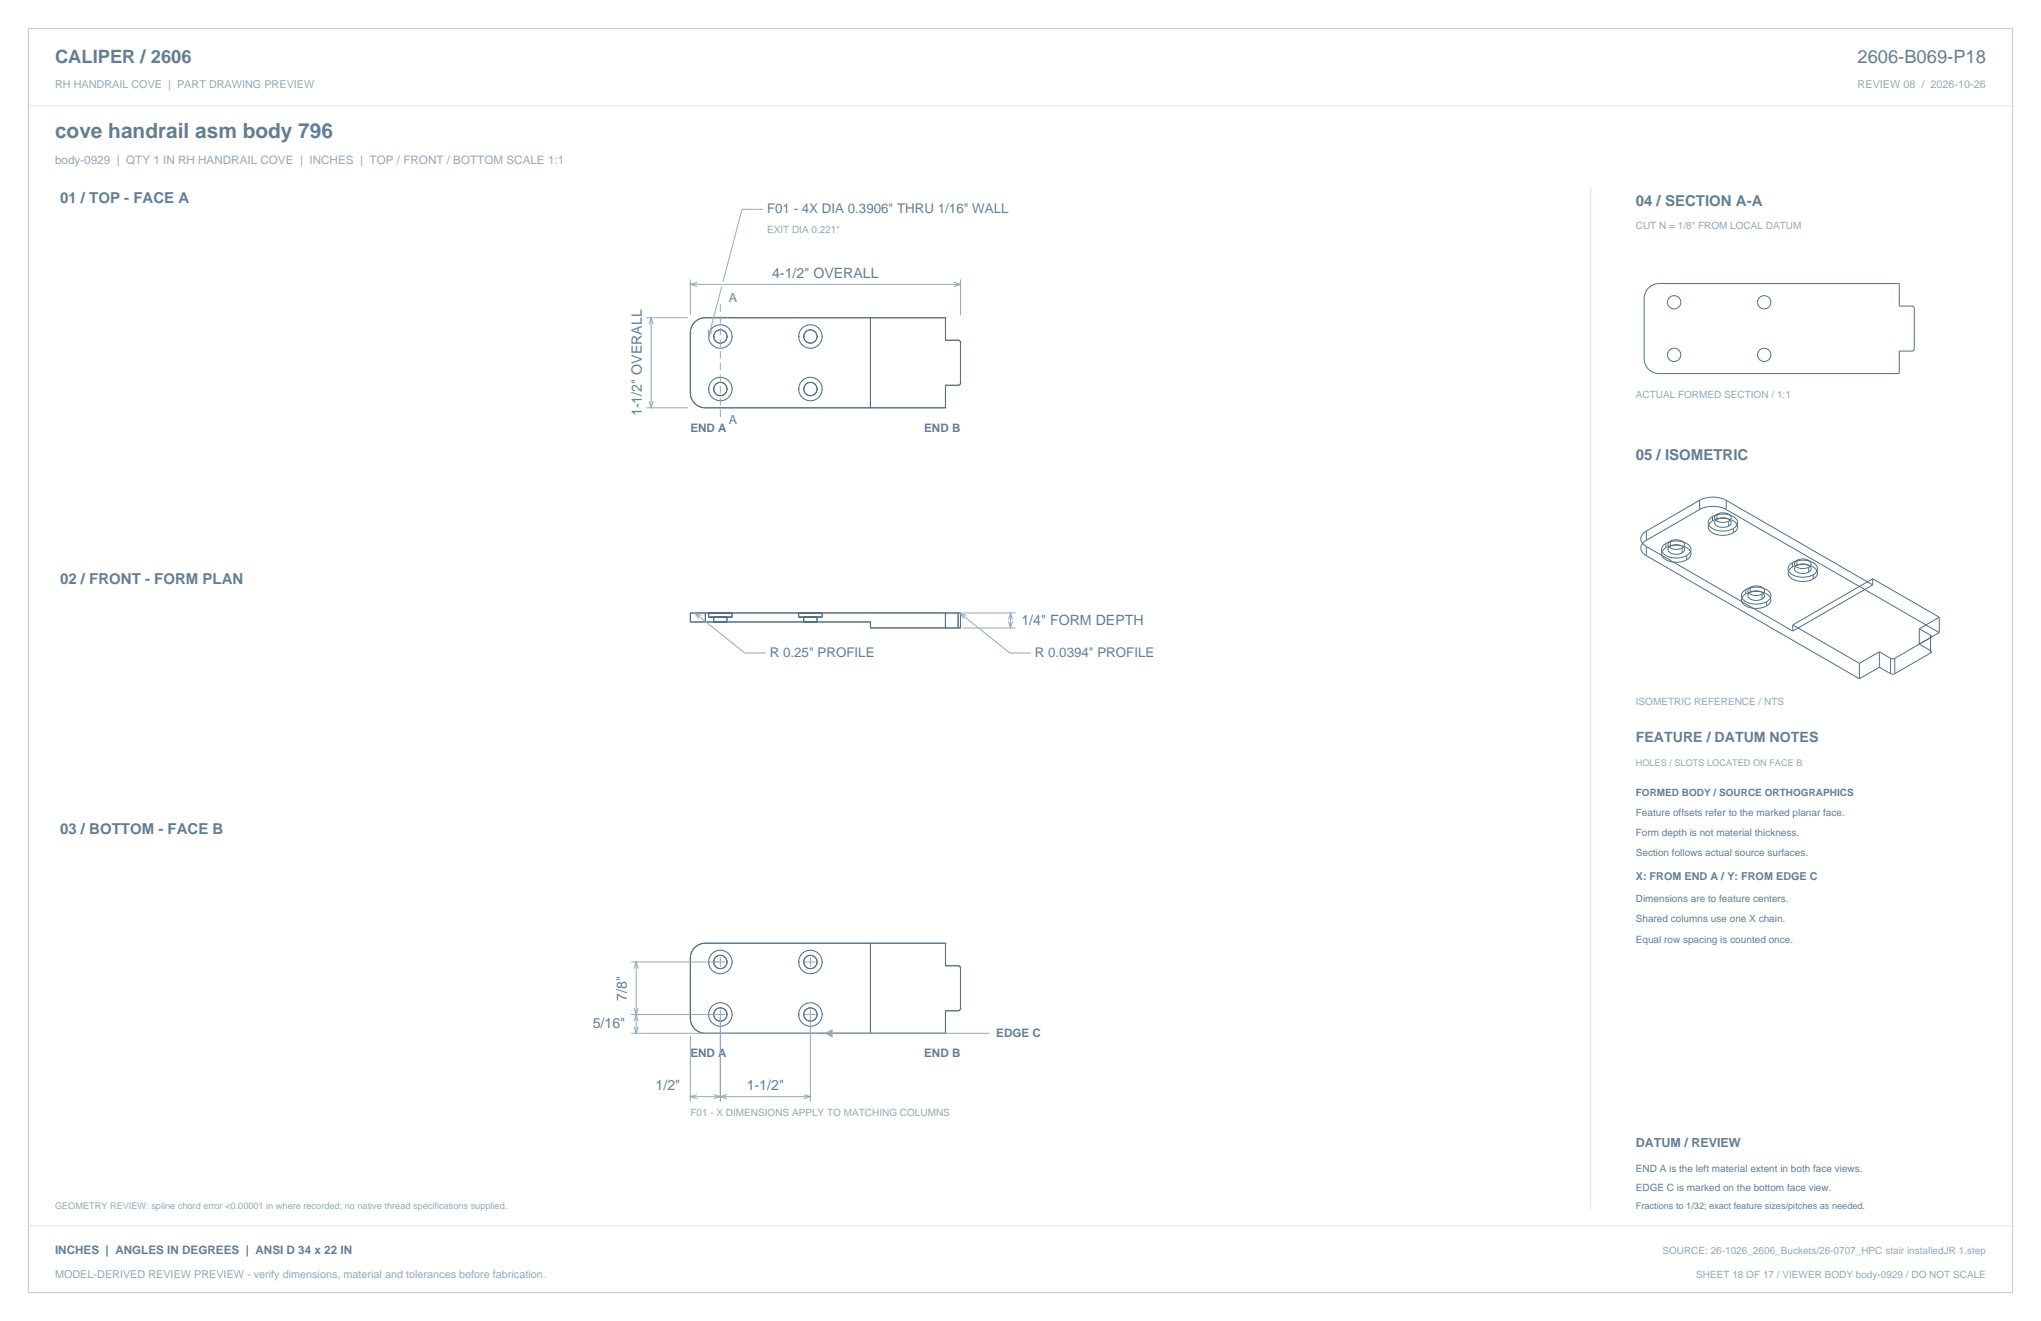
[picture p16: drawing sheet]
<svg xmlns="http://www.w3.org/2000/svg" width="864mm" height="559mm" viewBox="0 0 864 559" stroke-linecap="round" stroke-linejoin="round" font-family="sans-serif">
<defs><g id="words">
<text font-size="8.8" fill="#617e94" x="23.3" y="58.2">cove handrail asm body 796</text>
<g font-size="7.8" fill="#617e94">
<text x="23.3" y="26.8">CALIPER / 2606</text>
<text x="786" y="26.8">2606-B069-P18</text>
</g>
<g font-size="6.3" fill="#617e94">
<text x="25.4" y="86.1">01 / TOP - FACE A</text>
<text x="692.1" y="87.1">04 / SECTION A-A</text>
<text x="692.1" y="194.4">05 / ISOMETRIC</text>
<text x="25.4" y="246.9">02 / FRONT - FORM PLAN</text>
<text x="25.4" y="352.8">03 / BOTTOM - FACE B</text>
</g>
<g font-size="6" fill="#617e94">
<text x="326.7" y="117.5">4-1/2&quot; OVERALL</text>
<text x="271.6" y="176" transform="rotate(-90 271.6 176)">1-1/2&quot; OVERALL</text>
<text x="432.2" y="264.2">1/4&quot; FORM DEPTH</text>
<text x="692.1" y="314">FEATURE / DATUM NOTES</text>
<text x="265.3" y="423.3" transform="rotate(-90 265.3 423.3)">7/8&quot;</text>
<text x="250.8" y="434.9">5/16&quot;</text>
<text x="277.4" y="461.1">1/2&quot;</text>
<text x="316" y="461.1">1-1/2&quot;</text>
</g>
<g font-size="5.6" fill="#617e94">
<text x="324.6" y="90.3">F01 - 4X DIA 0.3906&quot; THRU 1/16&quot; WALL</text>
<text x="325.7" y="278">R 0.25&quot; PROFILE</text>
<text x="437.9" y="278">R 0.0394&quot; PROFILE</text>
</g>
<g font-size="5.3" fill="#617e94">
<text x="308.3" y="127.7">A</text>
<text x="308.3" y="179.6">A</text>
<text x="692.1" y="485.1">DATUM / REVIEW</text>
</g>
<text font-size="4.9" fill="#93a8b9" x="23.3" y="69.5">body-0929 | QTY 1 IN RH HANDRAIL COVE | INCHES | TOP / FRONT / BOTTOM SCALE 1:1</text>
<g font-size="4.9" fill="#617e94">
<text x="292.1" y="182.7">END A</text>
<text x="391" y="182.7">END B</text>
<text x="421.6" y="438.9">EDGE C</text>
<text x="292.1" y="447">END A</text>
<text x="391" y="447">END B</text>
<text x="23.3" y="530.6">INCHES | ANGLES IN DEGREES | ANSI D 34 x 22 IN</text>
</g>
<g font-size="4.6" fill="#93a8b9">
<text x="23.3" y="37">RH HANDRAIL COVE | PART DRAWING PREVIEW</text>
<text x="786" y="37">REVIEW 08 / 2026-10-26</text>
<text x="23.3" y="540.5">MODEL-DERIVED REVIEW PREVIEW - verify dimensions, material and tolerances before fabrication.</text>
</g>
<text font-size="4.6" fill="#617e94" x="692.1" y="372.2">X: FROM END A / Y: FROM EDGE C</text>
<g font-size="4.2" fill="#93a8b9">
<text x="324.6" y="98.4">EXIT DIA 0.221&quot;</text>
<text x="692.1" y="97">CUT N = 1/8&quot; FROM LOCAL DATUM</text>
<text x="692.1" y="168.3">ACTUAL FORMED SECTION / 1:1</text>
<text x="692.1" y="298.1">ISOMETRIC REFERENCE / NTS</text>
<text x="292.1" y="472">F01 - X DIMENSIONS APPLY TO MATCHING COLUMNS</text>
<text x="703.4" y="530.6">SOURCE: 26-1026_2606_Buckets/26-0707_HPC stair installedJR 1.step</text>
<text x="717.7" y="540.5">SHEET 18 OF 17 / VIEWER BODY body-0929 / DO NOT SCALE</text>
</g>
<g font-size="4.2" fill="#617e94">
<text x="692.1" y="336.9">FORMED BODY / SOURCE ORTHOGRAPHICS</text>
<text x="692.1" y="345.4">Feature offsets refer to the marked planar face.</text>
<text x="692.1" y="353.8">Form depth is not material thickness.</text>
<text x="692.1" y="362.3">Section follows actual source surfaces.</text>
<text x="692.1" y="381.4">Dimensions are to feature centers.</text>
<text x="692.1" y="390.2">Shared columns use one X chain.</text>
<text x="692.1" y="399">Equal row spacing is counted once.</text>
<text x="692.1" y="495.7">END A is the left material extent in both face views.</text>
<text x="692.1" y="503.8">EDGE C is marked on the bottom face view.</text>
</g>
<g font-size="3.9" fill="#93a8b9">
<text x="692.1" y="323.8">HOLES / SLOTS LOCATED ON FACE B</text>
<text x="23.3" y="511.5">GEOMETRY REVIEW: spline chord error &lt;0.00001 in where recorded; no native thread specifications supplied.</text>
</g>
<text font-size="3.9" fill="#617e94" x="692.1" y="511.5">Fractions to 1/32; exact feature sizes/pitches as needed.</text>
</g></defs>
<path d="M12 12h839.6v534.8h-839.6z" fill="none" stroke="#b8cad8" stroke-width=".42"/>
<path d="M12 44.8h839.6M673.1 79.4v432.1M12 518.6h839.6" fill="none" stroke="#dbe5ed" stroke-width=".42"/>
<g fill="none" stroke="#536f85" stroke-width=".42">
<path d="M294 136.3l1.9-1.3 2.4-.6h101.7v9.5h5.5l.9 .8v17.5l-.9 .8h-5.5v9.5l-102.9-.1-1.9-.8-1.6-1.3-1-1.7-.5-2v-26.2l.5-2.2zM368.3 134.4v38.1M697.5 121.8l2-1.3 2.4-.6h101.7v9.6h5.5l.9 .8v17.4l-.9 .8h-5.5v9.5l-103-.1-1.8-.8-1.6-1.3-1-1.7-.5-1.9v-26.2l.5-2.3zM719.1 215.5l2.6-.9 3.1-.4 3 .4 2.6 .9M719.1 211.6l2.6-1 3.1-.3 3 .3 2.6 1M719.1 211.6v3.9M719.1 215.5l-22.5 13.1M719.1 211.6l-22.5 13.1M724.6 218.5a2.77 2.77 0 0 0-1.8 2.8 2.77 2.77 0 0 0 2.3 2.5l1.8 .6 2.4 .2 2.1-.2 2-.8M724.6 218.5l2.9-.9h3.3a4.1 4.1 0 0 1 4.4 4l-.7 1.1-1.1 .9M724.6 218.5v1.8M726.5 217.5l-.8 .7-.2 .8 .2 .7 .8 .7 2.5 .6 2.5-.6"/>
<path d="M726.5 219.6l-.8 .7-.2 .8 .2 .7 .8 .7 2.5 .6 2.5-.6M726.5 217.5l2.5-.6 2.5 .6 .8 .7 .2 .8-.2 .7-.8 .7M726.5 219.6l2.5-.6 2.5 .6 .8 .7 .2 .8-.2 .7-.8 .7M726.5 217.5v2.1M730.4 215.5l90.2 52.1M730.4 211.6l62 35.8M730.4 211.6v3.9M696.6 224.7l-1.7 1.5-.6 1.7 .6 1.8 1.7 1.5M696.6 228.6l-1.7 1.5-.6 1.7 .6 1.8 1.7 1.5M696.6 224.7v3.9M696.6 231.2v3.9M696.6 235.1l90.2 52"/>
<path d="M696.6 231.2l62 35.7M704.9 231.7a2.77 2.77 0 0 0-1.8 2.8 2.77 2.77 0 0 0 2.2 2.5l1.9 .6 2.4 .2 2.1-.2 2-.8M704.9 231.7l2.9-.9h3.3a4.1 4.1 0 0 1 4.3 4l-.6 1.1-1.1 .9M704.9 229.9a2.77 2.77 0 0 0-1.8 2.8 2.77 2.77 0 0 0 2.2 2.5l1.9 .6 2.4 .2 2.1-.2 2-.8M704.9 229.9l2.9-.9h3.3a4.1 4.1 0 0 1 4.3 4l-.6 1.1-1.1 .9M704.9 229.9v1.8M706.8 231l-.8 .7-.2 .7 .2 .8 .8 .7 2.5 .6 2.5-.6M706.8 231l2.5-.6 2.5 .6 .7 .7 .3 .7-.3 .8-.7 .7M706.8 228.9l2.5-.6 2.5 .6 .7 .7 .3 .8-.3 .7-.7 .7M706.8 228.9l-.8 .7-.2 .8 .2 .7 .8 .7 2.5 .6 2.5-.6M706.8 228.9v2.1M711.8 231.8v2.1"/>
<path d="M713.7 235v1.8M724.6 220.3l2.9-.9h3.3a4.1 4.1 0 0 1 4.4 4l-.7 1.2-1.1 .8M724.6 220.3a2.77 2.77 0 0 0-1.8 2.9 2.77 2.77 0 0 0 2.3 2.4l1.8 .7 2.4 .2 2.1-.3 2-.8M731.5 220.4v2.1M733.4 223.6v1.8M758.4 239.8l2.9-.9h3.3a4.1 4.1 0 0 1 4.4 4l-.7 1.2-1.1 .8M758.4 238l2.9-.9h3.3a4.1 4.1 0 0 1 4.4 4l-.7 1.2-1.1 .8M758.4 239.8a2.77 2.77 0 0 0-1.8 2.9 2.77 2.77 0 0 0 2.3 2.5l1.8 .6 2.4 .2 2.1-.3 2-.8M758.4 238a2.77 2.77 0 0 0-1.8 2.9 2.77 2.77 0 0 0 2.3 2.5l1.8 .6 2.4 .2 2.1-.3 2-.8M758.4 238v1.8M760.3 239.1l2.5-.6 2.5 .6 .8 .7 .2 .8-.2 .8-.8 .6M760.3 239.1l-.7 .7-.3 .8 .3 .8 .7 .6 2.5 .6 2.5-.6"/>
<path d="M760.3 237l2.5-.5 2.5 .5 .8 .7 .2 .8-.2 .8-.8 .6M760.3 237l-.7 .7-.3 .8 .3 .8 .7 .6 2.5 .6 2.5-.6M760.3 237v2.1M765.3 239.9v2.1M298.4 259.3h-6.3v3.8h6.3M298.4 259.3h107M298.4 259.3v3.8M299.8 259.3h10v1.8h-10zM337.9 259.3h10v1.8h-10zM400 259.3v6.3M405.4 259.3h1v6.3h-1M405.4 259.3v6.3"/>
<path d="M738.7 251.2a2.77 2.77 0 0 0-1.8 2.9 2.77 2.77 0 0 0 2.2 2.5l1.9 .6 2.4 .2 2.1-.3 2-.8M738.7 249.4l2.9-.9h3.3a4.1 4.1 0 0 1 4.3 4l-.6 1.2-1.1 .8M738.7 249.4a2.77 2.77 0 0 0-1.8 2.9 2.77 2.77 0 0 0 2.2 2.4l1.9 .6 2.4 .2 2.1-.2 2-.8M738.7 251.2l2.9-.9h3.3a4.1 4.1 0 0 1 4.3 4l-.6 1.2-1.1 .8M738.7 249.4v1.8M740.6 248.4l-.8 .7-.2 .8 .2 .7 .8 .7 2.5 .6 2.5-.6M740.6 250.5l-.8 .7-.2 .8 .2 .7 .8 .7 2.5 .6 2.5-.6M740.6 250.5l2.5-.6 2.5 .6 .7 .7 .3 .8-.3 .7-.7 .7M740.6 248.4l2.5-.6 2.5 .6 .7 .7 .3 .8-.3 .7-.7 .7M740.6 248.4v2.1M745.6 251.3v2.1M747.5 254.5v1.8"/>
<path d="M767.2 243.1v1.8M792.4 244.8l28.2 16.3M792.4 244.8v2.6M792.4 247.4l-33.8 19.5M792.4 244.8l-33.8 19.5M298.4 263.1h69.9v2.5h37.1M302 261.1h5.6v2h-5.6zM340.1 261.1h5.6v2h-5.6zM758.6 264.3l28.2 16.3M758.6 264.3v2.6M795.2 275.7v6.5M795.2 275.7l4.8 2.8"/>
<path d="M795.2 275.7l-8.4 4.9M800 278.5l.8 .2 .9-.2M800 278.5v6.5M801.7 278.5v6.5M812.1 266v6.5l4.9 2.8 .2 .5-.3 .4M812.1 266l4.8 2.7M816.9 268.7l.3 .5-.3 .5M816.9 276.2l-15.2 8.8M816.9 268.7v7.5M820.6 267.6l-18.9 10.9M820.6 261.1l-8.5 4.9M820.6 261.1v6.5"/>
<path d="M786.8 280.6v6.5M795.2 282.2l-8.4 4.9M795.2 282.2l4.8 2.8M800 285l.8 .2 .9-.2M368.3 399v38.1M294 400.9l1.9-1.4 2.4-.5h101.7v9.5h5.5l.9 .8v17.5l-.9 .8h-5.5v9.5l-102.9-.2-1.9-.7-1.6-1.3-1-1.7-.5-2v-26.2l.5-2.2z"/>
<circle cx="708.4" cy="127.9" r="2.81"/>
<circle cx="746.5" cy="127.9" r="2.81"/>
<circle cx="304.8" cy="142.3" r="2.81"/>
<circle cx="342.9" cy="142.3" r="2.81"/>
<circle cx="708.4" cy="150.1" r="2.81"/>
<circle cx="746.5" cy="150.1" r="2.81"/>
<circle cx="304.8" cy="164.6" r="2.81"/>
<circle cx="342.9" cy="164.6" r="2.81"/>
<circle cx="304.8" cy="406.9" r="2.81"/>
<circle cx="342.9" cy="406.9" r="2.81"/>
<circle cx="304.8" cy="429.2" r="2.81"/>
<circle cx="342.9" cy="429.2" r="2.81"/>
</g>
<g fill="none" stroke="#536f85" stroke-width=".44">
<circle cx="304.8" cy="142.3" r="5"/>
<circle cx="342.9" cy="142.3" r="5"/>
<circle cx="304.8" cy="164.6" r="5"/>
<circle cx="342.9" cy="164.6" r="5"/>
<circle cx="304.8" cy="406.9" r="5"/>
<circle cx="342.9" cy="406.9" r="5"/>
<circle cx="304.8" cy="429.2" r="5"/>
<circle cx="342.9" cy="429.2" r="5"/>
</g>
<g fill="none" stroke="#93a8b9" stroke-width=".42">
<path d="M322.8 88.5h-8.8l-8.1 30.8M292.1 118.2v15.1M294.9 119.4l-2.8 .9 2.8 .9M403.6 119.4l2.8 .9-2.8 .9M406.4 118.2v15.1M273.4 134.4h17.6M274.6 137.2l.9-2.8 .9 2.8M275.5 134.4v38.1M292.1 120.3h114.3M299.7 139.4l.1 2.9 1.6-2.5M305.4 121.3l-5.6 21M273.4 172.5h17.6"/>
<path d="M274.6 169.7l.9 2.8 .9-2.8M294 259.3l21.1 16.9h8.8M406.1 259.3l21.2 16.9h8.8M407.5 259.3h22.2M427.6 259.3v6.3M296.7 260.4l-2.7-1.1 1.6 2.4M407.5 265.6h22.2M408.9 260.4l-2.8-1.1 1.7 2.4M426.7 262.1l.9-2.8 .8 2.8M426.7 262.8l.9 2.8 .8-2.8M267.1 406.9h39.8M268.3 409.8l.9-2.9 .9 2.9"/>
<path d="M269.2 406.9v30.2M304.8 404.8v4.2M340.8 406.9h4.2M342.9 404.8v4.2M267.1 429.2h39.8M267.1 437.1h81.1M268.3 432l.9-2.8 .9 2.8M268.3 434.3l.9 2.8 .9-2.8M268.3 426.3l.9 2.9 .9-2.9M292.1 438.1v27.9M304.8 427v39M340.8 429.2h4.2"/>
<path d="M342.9 427v39M349.2 437.1h69.5M292.1 463.9h50.8M294.9 463l-2.8 .9 2.8 .9M302 463l2.8 .9-2.8 .9M307.6 463l-2.8 .9 2.8 .9M340.1 463l2.8 .9-2.8 .9"/>
</g>
<path d="M304.8 128.8v49" fill="none" stroke="#93a8b9" stroke-width=".42" stroke-dasharray="3.2 1.8" stroke-linecap="butt"/>
<path d="M349.2 437.1l2.9-1.4v2.8z" fill="#93a8b9" stroke="#93a8b9" stroke-width=".42"/>
<use href="#words"/>
</svg>
